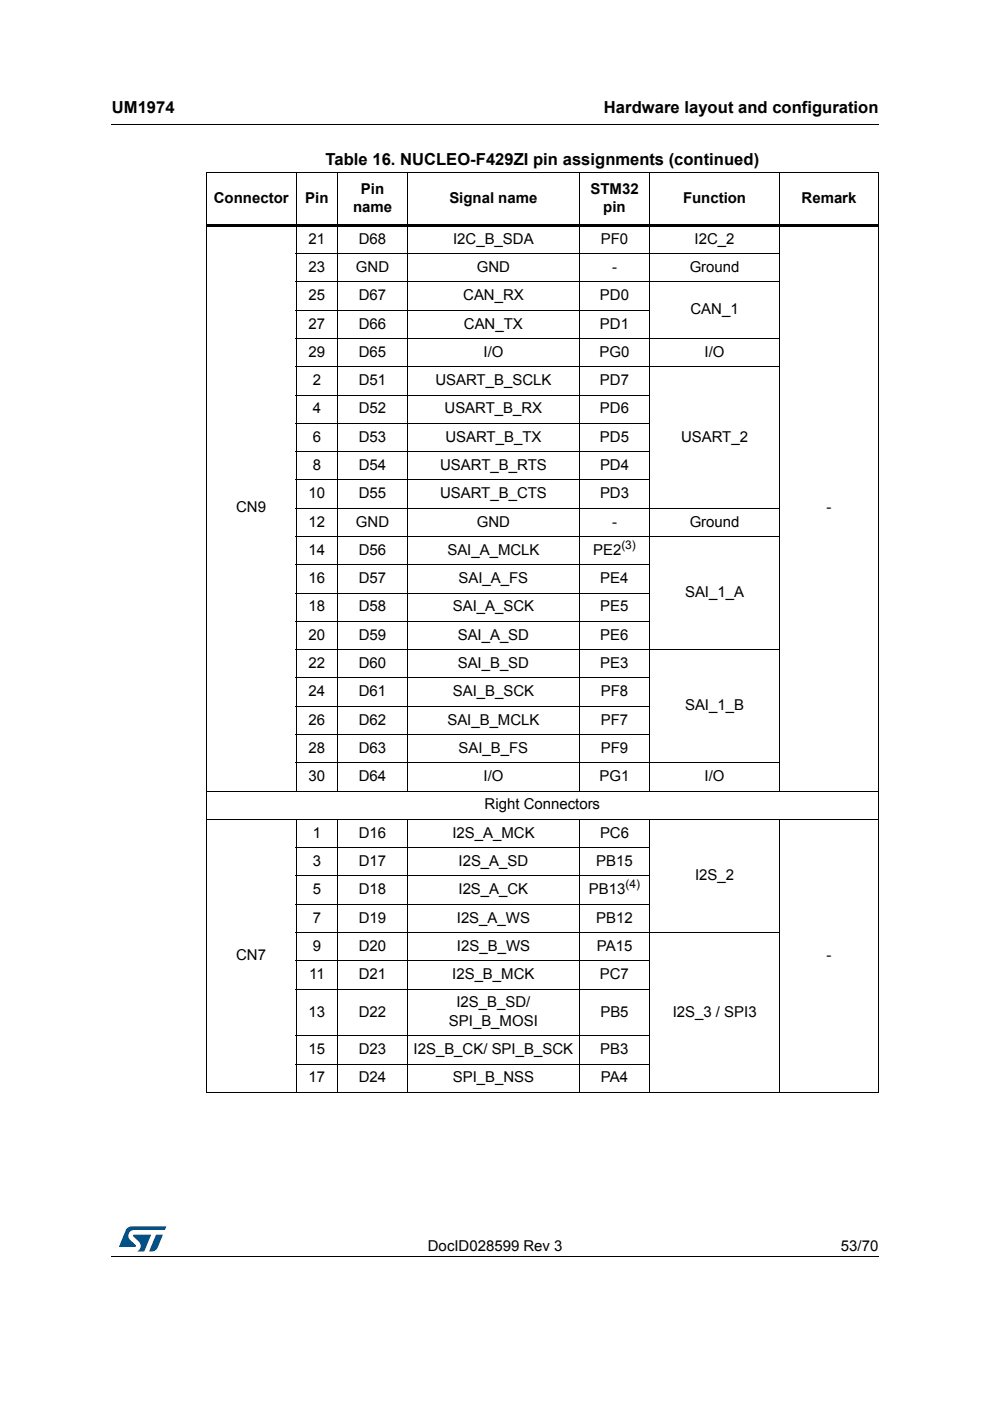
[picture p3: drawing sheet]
<svg xmlns="http://www.w3.org/2000/svg" width="210mm" height="297mm" viewBox="0 0 210 297" stroke-linecap="round" stroke-linejoin="round" font-family="sans-serif">
<defs><g id="words">
<g font-size="3.5">
<text x="23.7" y="23.9">UM1974</text>
<text x="128.1" y="23.9">Hardware layout and configuration</text>
<text x="69" y="35">Table 16. NUCLEO-F429ZI pin assignments (continued)</text>
</g>
<g font-size="3.2">
<text x="76.5" y="41.1">Pin</text>
<text x="125.2" y="41.1">STM32</text>
<text x="45.3" y="43">Connector</text>
<text x="64.7" y="43">Pin</text>
<text x="74.8" y="45">name</text>
<text x="95.3" y="43">Signal name</text>
<text x="127.9" y="45">pin</text>
<text x="144.8" y="43">Function</text>
<text x="169.9" y="43">Remark</text>
<text x="65.4" y="51.7">21</text>
<text x="76.1" y="51.7">D68</text>
<text x="96.1" y="51.7">I2C_B_SDA</text>
<text x="127.4" y="51.7">PF0</text>
<text x="147.3" y="51.7">I2C_2</text>
<text x="65.4" y="57.7">23</text>
<text x="75.5" y="57.7">GND</text>
<text x="101.1" y="57.7">GND</text>
<text x="129.8" y="57.7">-</text>
<text x="146.2" y="57.7">Ground</text>
<text x="65.4" y="63.6">25</text>
<text x="76.1" y="63.6">D67</text>
<text x="98.2" y="63.6">CAN_RX</text>
<text x="127.2" y="63.6">PD0</text>
<text x="65.4" y="69.7">27</text>
<text x="76.1" y="69.7">D66</text>
<text x="98.4" y="69.7">CAN_TX</text>
<text x="127.2" y="69.7">PD1</text>
<text x="146.4" y="66.7">CAN_1</text>
<text x="65.4" y="75.7">29</text>
<text x="76.1" y="75.7">D65</text>
<text x="102.5" y="75.7">I/O</text>
<text x="127.1" y="75.7">PG0</text>
<text x="149.4" y="75.7">I/O</text>
<text x="66.3" y="81.6">2</text>
<text x="76.1" y="81.6">D51</text>
<text x="92.3" y="81.6">USART_B_SCLK</text>
<text x="127.2" y="81.6">PD7</text>
<text x="66.3" y="87.7">4</text>
<text x="76.1" y="87.7">D52</text>
<text x="94.3" y="87.7">USART_B_RX</text>
<text x="127.2" y="87.7">PD6</text>
<text x="66.3" y="93.6">6</text>
<text x="76.1" y="93.6">D53</text>
<text x="94.4" y="93.6">USART_B_TX</text>
<text x="127.2" y="93.6">PD5</text>
<text x="144.4" y="93.6">USART_2</text>
<text x="66.3" y="99.6">8</text>
<text x="76.1" y="99.6">D54</text>
<text x="93.3" y="99.6">USART_B_RTS</text>
<text x="127.2" y="99.6">PD4</text>
<text x="65.4" y="105.6">10</text>
<text x="76.1" y="105.6">D55</text>
<text x="93.3" y="105.6">USART_B_CTS</text>
<text x="127.2" y="105.6">PD3</text>
<text x="50.1" y="108.6">CN9</text>
<text x="65.4" y="111.6">12</text>
<text x="75.5" y="111.6">GND</text>
<text x="101.1" y="111.6">GND</text>
<text x="129.8" y="111.6">-</text>
<text x="146.2" y="111.6">Ground</text>
<text x="175.2" y="108.6">-</text>
<text x="65.4" y="117.6">14</text>
<text x="76.1" y="117.6">D56</text>
<text x="94.9" y="117.6">SAI_A_MCLK</text>
<text x="125.7" y="117.6">PE2</text>
<text x="65.4" y="123.6">16</text>
<text x="76.1" y="123.6">D57</text>
<text x="97.2" y="123.6">SAI_A_FS</text>
<text x="127.3" y="123.6">PE4</text>
<text x="65.4" y="129.6">18</text>
<text x="76.1" y="129.6">D58</text>
<text x="96" y="129.6">SAI_A_SCK</text>
<text x="127.3" y="129.6">PE5</text>
<text x="145.2" y="126.6">SAI_1_A</text>
<text x="65.4" y="135.6">20</text>
<text x="76.1" y="135.6">D59</text>
<text x="97" y="135.6">SAI_A_SD</text>
<text x="127.3" y="135.6">PE6</text>
<text x="65.4" y="141.6">22</text>
<text x="76.1" y="141.6">D60</text>
<text x="97" y="141.6">SAI_B_SD</text>
<text x="127.3" y="141.6">PE3</text>
<text x="65.4" y="147.6">24</text>
<text x="76.1" y="147.6">D61</text>
<text x="96" y="147.6">SAI_B_SCK</text>
<text x="127.4" y="147.6">PF8</text>
<text x="65.4" y="153.6">26</text>
<text x="76.1" y="153.6">D62</text>
<text x="94.9" y="153.6">SAI_B_MCLK</text>
<text x="127.4" y="153.6">PF7</text>
<text x="145.2" y="150.6">SAI_1_B</text>
<text x="65.4" y="159.6">28</text>
<text x="76.1" y="159.6">D63</text>
<text x="97.2" y="159.6">SAI_B_FS</text>
<text x="127.4" y="159.6">PF9</text>
<text x="65.4" y="165.6">30</text>
<text x="76.1" y="165.6">D64</text>
<text x="102.5" y="165.6">I/O</text>
<text x="127.1" y="165.6">PG1</text>
<text x="149.4" y="165.6">I/O</text>
<text x="102.7" y="171.6">Right Connectors</text>
<text x="66.3" y="177.6">1</text>
<text x="76.1" y="177.6">D16</text>
<text x="95.9" y="177.6">I2S_A_MCK</text>
<text x="127.2" y="177.6">PC6</text>
<text x="66.3" y="183.6">3</text>
<text x="76.1" y="183.6">D17</text>
<text x="97.2" y="183.6">I2S_A_SD</text>
<text x="126.4" y="183.6">PB15</text>
<text x="66.3" y="189.6">5</text>
<text x="76.1" y="189.6">D18</text>
<text x="97.2" y="189.6">I2S_A_CK</text>
<text x="124.9" y="189.6">PB13</text>
<text x="147.4" y="186.6">I2S_2</text>
<text x="66.3" y="195.6">7</text>
<text x="76.1" y="195.6">D19</text>
<text x="96.9" y="195.6">I2S_A_WS</text>
<text x="126.4" y="195.6">PB12</text>
<text x="50.1" y="203.5">CN7</text>
<text x="66.3" y="201.6">9</text>
<text x="76.1" y="201.6">D20</text>
<text x="96.9" y="201.6">I2S_B_WS</text>
<text x="126.6" y="201.6">PA15</text>
<text x="175.2" y="203.5">-</text>
<text x="65.6" y="207.6">11</text>
<text x="76.1" y="207.6">D21</text>
<text x="95.9" y="207.6">I2S_B_MCK</text>
<text x="127.2" y="207.6">PC7</text>
<text x="65.4" y="215.5">13</text>
<text x="76.1" y="215.5">D22</text>
<text x="96.8" y="213.6">I2S_B_SD/</text>
<text x="127.3" y="215.5">PB5</text>
<text x="142.6" y="215.5">I2S_3 / SPI3</text>
<text x="95.2" y="217.5">SPI_B_MOSI</text>
<text x="65.4" y="223.5">15</text>
<text x="76.1" y="223.5">D23</text>
<text x="87.7" y="223.5">I2S_B_CK/ SPI_B_SCK</text>
<text x="127.3" y="223.5">PB3</text>
<text x="65.4" y="229.5">17</text>
<text x="76.1" y="229.5">D24</text>
<text x="96" y="229.5">SPI_B_NSS</text>
<text x="127.4" y="229.5">PA4</text>
<text x="90.7" y="265.1">DocID028599 Rev 3</text>
<text x="178.3" y="265.1">53/70</text>
</g>
<g font-size="2.5">
<text x="131.7" y="116.4">(3)</text>
<text x="132.6" y="188.3">(4)</text>
</g>
</g></defs>
<path d="M23.6 26.2l.1 .2zM23.6 266.3l.1 .1z" fill="#000"/>
<path d="M23.7 26.3h162.6M23.7 266.3h162.6" fill="none" stroke="#000" stroke-width=".21"/>
<path d="M25.2 260h10v5.3h-10z" fill="#fff"/>
<g fill="#005189">
<path d="M26.9 260.5l1-.5 7.3 .1-.3 .7h-6.4a1.31 1.31 0 0 0-1.3 1.1 1.31 1.31 0 0 0 .8 1.4l.7 .7 .1 .3-3.5 .1z"/>
<path d="M33.1 261.8h1.4l-.6 1.6a2.16 2.16 0 0 1-1.3 1.9l-1-.1z"/>
<path d="M28.3 261.8l3.7 .1-1.4 3.3-1.5 .1a1.43 1.43 0 0 0 .6-1.7l-1.4-1.4z"/>
</g>
<g fill="none" stroke="#000" stroke-width=".21">
<path d="M43.6 36.5h142.7M43.7 36.6v194.9M62.8 36.4v131.4M71.6 36.4v131.4M86.4 36.4v131.4M122.9 36.4v131.4M137.7 36.4v131.4M165.3 36.4v131.4M186.2 36.6v194.9M62.7 53.8h102.7M62.7 59.8h102.7M62.7 65.8h75.1"/>
<path d="M62.7 71.8h102.7M62.7 77.8h102.7M62.7 83.8h75.1M62.7 89.8h75.1M62.7 95.8h75.1M62.7 101.7h75.1M62.7 107.8h102.7M62.7 113.7h102.7M62.7 119.8h75.1M62.7 125.8h75.1M62.7 131.7h75.1M62.7 137.8h102.7"/>
<path d="M62.7 143.7h75.1M62.7 149.7h75.1M62.7 155.7h75.1M43.6 167.7h142.7M43.6 173.7h142.7M62.7 161.7h102.7M62.7 179.7h75.1M62.8 173.6v58.1M71.6 173.6v58.1M86.4 173.6v58.1M122.9 173.6v58.1M137.7 173.6v58.1"/>
<path d="M165.3 173.6v58.1M62.7 185.7h75.1M62.7 191.7h75.1M62.7 197.7h102.7M62.7 203.7h75.1M62.7 209.7h75.1M62.7 219.6h75.1M43.6 231.6h142.7M62.7 225.6h75.1"/>
</g>
<path d="M43.6 47.5h142.7v.5h-142.7z" fill="#000"/>
<use href="#words"/>
</svg>
